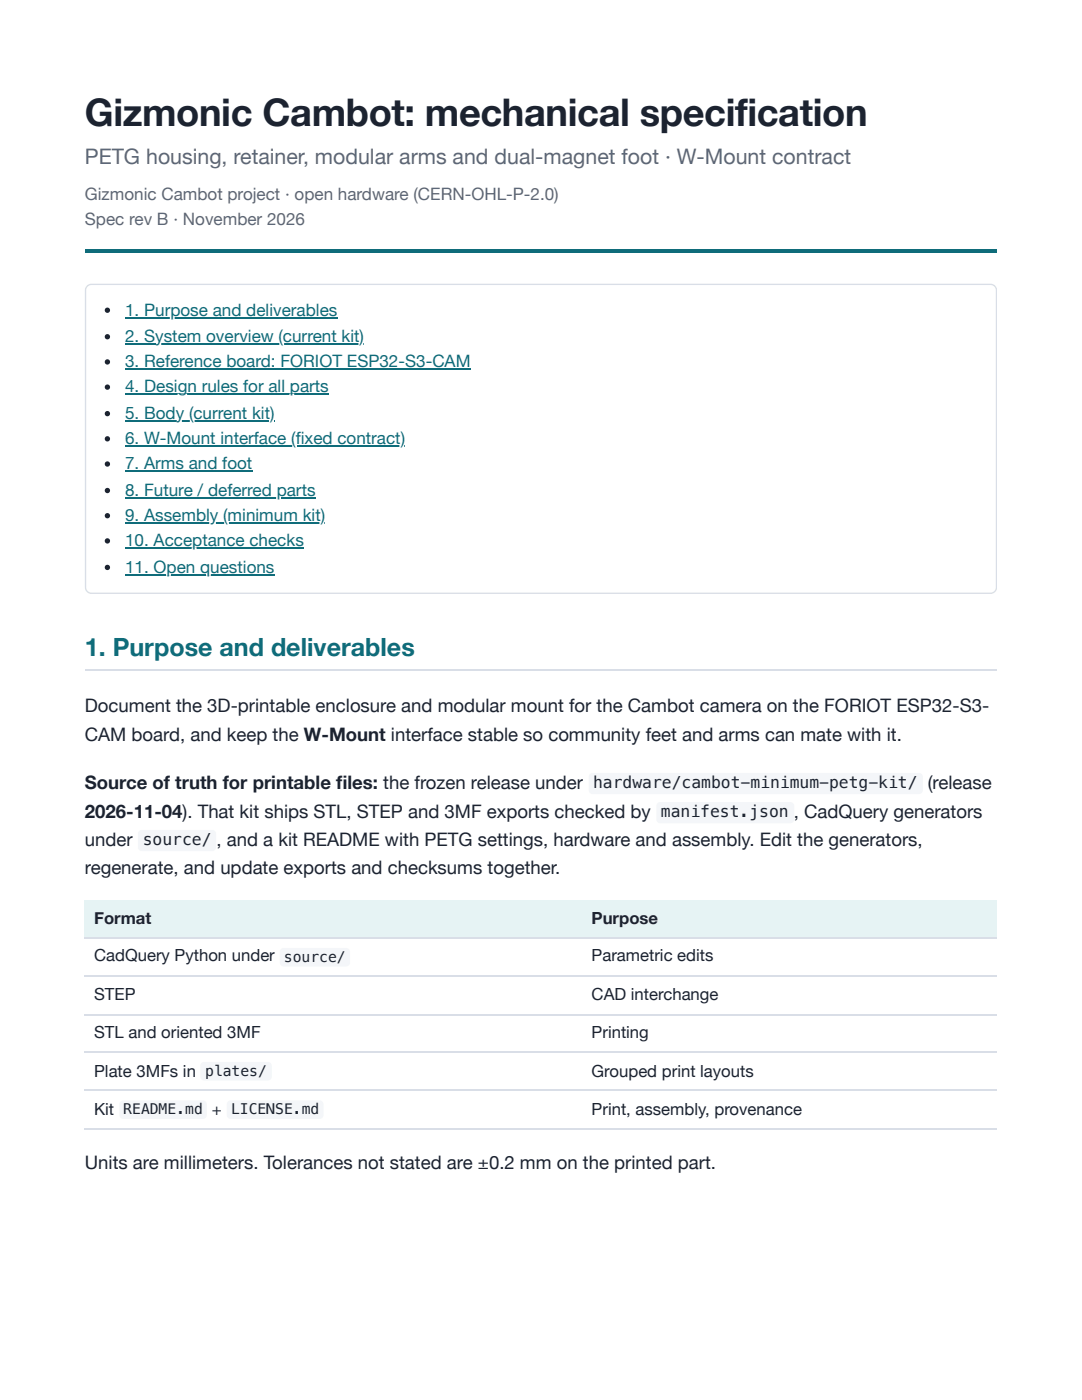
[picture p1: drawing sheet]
<svg xmlns="http://www.w3.org/2000/svg" width="216mm" height="279mm" viewBox="0 0 216 279" stroke-linecap="round" stroke-linejoin="round" font-family="sans-serif">
<defs><g id="words">
<text font-size="7.6" fill="#1c2330" x="16.9" y="25.1">Gizmonic Cambot: mechanical specification</text>
<text font-size="5" fill="#0f6c7a" x="16.9" y="131">1. Purpose and deliverables</text>
<text font-size="4.3" fill="#5b6678" x="16.9" y="32.8">PETG housing, retainer, modular arms and dual-magnet foot · W-Mount contract</text>
<g font-size="3.7" fill="#1c2330">
<text x="16.9" y="142.1">Document the 3D-printable enclosure and modular mount for the Cambot camera on the FORIOT ESP32-S3-</text>
<text x="16.9" y="147.9">CAM board, and keep the W-Mount interface stable so community feet and arms can mate with it.</text>
<text x="16.9" y="157.4">Source of truth for printable fi les: the frozen release under</text>
<text x="185.1" y="157.4">(release</text>
<text x="16.9" y="163.2">2026-11-04). That kit ships STL, STEP and 3MF exports checked by</text>
<text x="158.4" y="163.2">,</text>
<text x="160.4" y="163.2">CadQuery generators</text>
<text x="16.9" y="168.8">under</text>
<text x="43.2" y="168.8">,</text>
<text x="45.3" y="168.8">and a kit README with PETG settings, hardware and assembly. Edit the generators,</text>
<text x="16.9" y="174.4">regenerate, and update exports and checksums together.</text>
<text x="16.9" y="233.4">Units are millimeters. Tolerances not stated are ±0.2 mm on the printed part.</text>
</g>
<g font-size="3.4" fill="#5b6678">
<text x="16.9" y="40">Gizmonic Cambot project · open hardware (CERN-OHL-P-2.0)</text>
<text x="16.9" y="45">Spec rev B · November 2026</text>
</g>
<g font-size="3.4" fill="#0f6c7a">
<text x="25" y="63">1. Purpose and deliverables</text>
<text x="25" y="68.3">2. System overview (current kit)</text>
<text x="25" y="73.3">3. Reference board: FORIOT ESP32-S3-CAM</text>
<text x="25" y="78.3">4. Design rules for all parts</text>
<text x="25" y="83.6">5. Body (current kit)</text>
<text x="25" y="88.6">6. W-Mount interface (fi xed contract)</text>
<text x="25" y="93.7">7. Arms and foot</text>
<text x="25" y="99">8. Future / deferred parts</text>
<text x="25" y="104">9. Assembly (minimum kit)</text>
<text x="25" y="109">10. Acceptance checks</text>
<text x="25" y="114.3">11. Open questions</text>
</g>
<g font-size="3.3" fill="#1c2330">
<text x="118.3" y="157.3">hardware/cambot-minimum-petg-kit/</text>
<text x="131.9" y="163.1">manifest.json</text>
<text x="28.5" y="168.7">source/</text>
<text x="18.8" y="184.4">Format</text>
<text x="118" y="184.4">Purpose</text>
<text x="18.8" y="191.8">CadQuery Python under</text>
<text x="118" y="191.8">Parametric edits</text>
<text x="18.8" y="199.5">STEP</text>
<text x="118" y="199.5">CAD interchange</text>
<text x="18.8" y="207.2">STL and oriented 3MF</text>
<text x="118" y="207.2">Printing</text>
<text x="18.8" y="214.8">Plate 3MFs in</text>
<text x="118" y="214.8">Grouped print layouts</text>
<text x="18.8" y="222.5">Kit</text>
<text x="42.3" y="222.5">+</text>
<text x="118" y="222.5">Print, assembly, provenance</text>
</g>
<g font-size="2.9" fill="#1c2330">
<text x="56.7" y="192">source/</text>
<text x="40.9" y="214.7">plates/</text>
<text x="24.6" y="222.4">README.md</text>
<text x="46.1" y="222.4">LICENSE.md</text>
</g>
</g></defs>
<path d="M16.9 49.7h182v.8h-182z" fill="#0f6c7a"/>
<path d="M17.4 57.1l.9-.3h179.3a1.19 1.19 0 0 1 1.2 1.1v59.3a1.19 1.19 0 0 1-1.2 1.2h-179.3a1.19 1.19 0 0 1-1.2-1.2v-59.3zM16.9 133.7h182" fill="none" stroke="#d9dee7" stroke-width=".26"/>
<g fill="#e6f3f4">
<path d="M16.9 179.7h99.3v7.4h-99.3z"/>
<path d="M116.2 179.7h82.7v7.4h-82.7z"/>
</g>
<path d="M16.9 187.2h182M16.9 194.9h182M16.9 202.5h182M16.9 209.9h182M16.9 217.6h182M16.9 225.3h182" fill="none" stroke="#d9dee7" stroke-width=".26"/>
<circle cx="21.4" cy="61.9" r=".53" fill="#1c2330"/>
<path d="M25 63.4h42.3" fill="none" stroke="#0f6c7a" stroke-width=".26"/>
<circle cx="21.4" cy="67.2" r=".53" fill="#1c2330"/>
<path d="M25 68.7h47.6" fill="none" stroke="#0f6c7a" stroke-width=".26"/>
<circle cx="21.4" cy="72.2" r=".53" fill="#1c2330"/>
<path d="M25 73.7h68.9" fill="none" stroke="#0f6c7a" stroke-width=".26"/>
<circle cx="21.4" cy="77.3" r=".53" fill="#1c2330"/>
<path d="M25 78.7h40.6" fill="none" stroke="#0f6c7a" stroke-width=".26"/>
<circle cx="21.4" cy="82.5" r=".53" fill="#1c2330"/>
<path d="M25 84h29.8" fill="none" stroke="#0f6c7a" stroke-width=".26"/>
<circle cx="21.4" cy="87.6" r=".53" fill="#1c2330"/>
<path d="M25 89h55.8" fill="none" stroke="#0f6c7a" stroke-width=".26"/>
<circle cx="21.4" cy="92.6" r=".53" fill="#1c2330"/>
<path d="M25 94.1h25.4" fill="none" stroke="#0f6c7a" stroke-width=".26"/>
<circle cx="21.4" cy="97.9" r=".53" fill="#1c2330"/>
<path d="M25 99.4h38" fill="none" stroke="#0f6c7a" stroke-width=".26"/>
<circle cx="21.4" cy="102.9" r=".53" fill="#1c2330"/>
<path d="M25 104.4h39.9" fill="none" stroke="#0f6c7a" stroke-width=".26"/>
<circle cx="21.4" cy="107.9" r=".53" fill="#1c2330"/>
<path d="M25 109.4h35.6" fill="none" stroke="#0f6c7a" stroke-width=".26"/>
<circle cx="21.4" cy="113.2" r=".53" fill="#1c2330"/>
<path d="M25 114.7h29.8" fill="none" stroke="#0f6c7a" stroke-width=".26"/>
<g fill="#f4f6f9">
<path d="M117.7 154.5l.6-.2h65.1a.79 .79 0 0 1 .7 .7v2.7a.79 .79 0 0 1-.7 .8h-65.1a.79 .79 0 0 1-.8-.8v-2.7z"/>
<path d="M131.2 160.3l.6-.2h25.9a.79 .79 0 0 1 .8 .8v2.6a.79 .79 0 0 1-.8 .8h-25.9a.79 .79 0 0 1-.8-.8v-2.6z"/>
<path d="M27.7 165.9l.6-.3h14a.79 .79 0 0 1 .8 .8v2.7a.79 .79 0 0 1-.8 .8h-14a.79 .79 0 0 1-.8-.8v-2.7z"/>
<path d="M56.1 189.4l.5-.2h12.5a.79 .79 0 0 1 .7 .8v2.1a.79 .79 0 0 1-.7 .8h-12.5a.79 .79 0 0 1-.8-.8v-2.1z"/>
<path d="M40.2 212.2l.5-.3h12.7a.79 .79 0 0 1 .8 .8v2.1a.79 .79 0 0 1-.8 .8h-12.7a.79 .79 0 0 1-.7-.8v-2.1z"/>
<path d="M24 219.8l.6-.2h15.9a.79 .79 0 0 1 .8 .8v2.1a.79 .79 0 0 1-.8 .8h-15.9a.79 .79 0 0 1-.8-.8v-2.1z"/>
<path d="M45.5 219.8l.5-.2h17.8a.79 .79 0 0 1 .8 .8v2.1a.79 .79 0 0 1-.8 .8h-17.8a.79 .79 0 0 1-.8-.8v-2.1z"/>
</g>
<use href="#words"/>
</svg>
